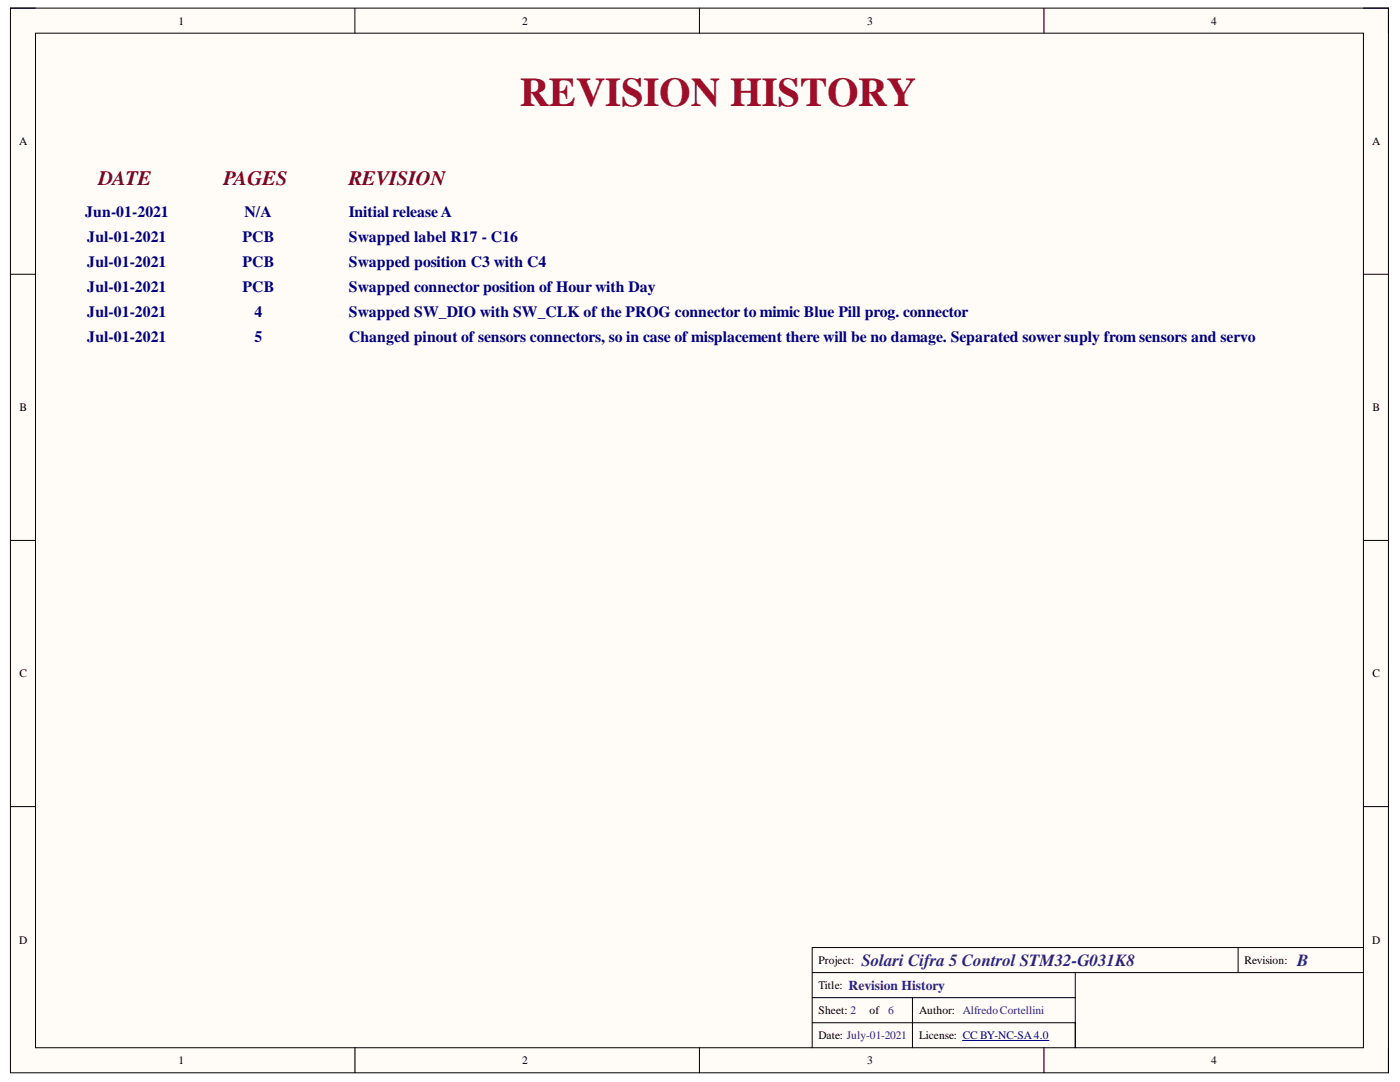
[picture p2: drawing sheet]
<svg xmlns="http://www.w3.org/2000/svg" width="279mm" height="216mm" viewBox="0 0 279 216" stroke-linecap="round" stroke-linejoin="round" font-family="sans-serif">
<defs><g id="words">
<text font-size="8.1" fill="#9e0e29" x="103.7" y="21.1">REVISION HISTORY</text>
<g font-size="4.1" fill="#800000">
<text x="19.6" y="37">DATE</text>
<text x="44.6" y="37">PAGES</text>
<text x="69.6" y="37">REVISION</text>
</g>
<g font-size="3.4" fill="#351c75">
<text x="171.9" y="192.8">Solari Cifra 5 Control STM32-G031K8</text>
<text x="258.9" y="192.8">B</text>
</g>
<g font-size="3.1" fill="#000080">
<text x="17" y="43.2">Jun-01-2021</text>
<text x="48.8" y="43.2">N/A</text>
<text x="69.6" y="43.2">Initial release A</text>
<text x="17.4" y="48.2">Jul-01-2021</text>
<text x="17.4" y="53.2">Jul-01-2021</text>
<text x="48.4" y="48.2">PCB</text>
<text x="48.4" y="53.2">PCB</text>
<text x="69.6" y="48.2">Swapped label R17 - C16</text>
<text x="69.6" y="53.2">Swapped position C3 with C4</text>
<text x="17.4" y="58.2">Jul-01-2021</text>
<text x="48.4" y="58.2">PCB</text>
<text x="69.6" y="58.2">Swapped connector position of Hour with Day</text>
<text x="17.4" y="63.2">Jul-01-2021</text>
<text x="50.8" y="63.2">4</text>
<text x="69.6" y="63.2">Swapped SW_DIO with SW_CLK of the PROG connector to mimic Blue Pill prog. connector</text>
<text x="17.4" y="68.2">Jul-01-2021</text>
<text x="50.8" y="68.2">5</text>
<text x="69.6" y="68.2">Changed pinout of sensors connectors, so in case of misplacement there will be no damage. Separated sower suply from sensors and servo</text>
</g>
<text font-size="2.7" fill="#351c75" x="169.4" y="197.5">Revision History</text>
<g font-size="2.3">
<text x="35.6" y="4.9">1</text>
<text x="104.2" y="4.9">2</text>
<text x="173.1" y="4.9">3</text>
<text x="241.7" y="4.9">4</text>
<text x="3.8" y="28.9">A</text>
<text x="273.8" y="28.9">A</text>
<text x="3.9" y="82">B</text>
<text x="273.9" y="82">B</text>
<text x="3.9" y="135.2">C</text>
<text x="273.9" y="135.2">C</text>
<text x="3.8" y="188.3">D</text>
<text x="273.8" y="188.3">D</text>
<text x="163.4" y="197.3">Title:</text>
<text x="163.4" y="192.3">Project:</text>
<text x="248.4" y="192.3">Revision:</text>
<text x="163.4" y="202.3">Sheet: 2</text>
<text x="173.5" y="202.3">of</text>
<text x="183.4" y="202.3">Author: AlfredoCortellini</text>
<text x="163.4" y="207.4">Date: July-01-2021</text>
<text x="183.4" y="207.4">License: CC BY-NC-SA 4.0</text>
<text x="35.6" y="212.4">1</text>
<text x="104.2" y="212.4">2</text>
<text x="173.1" y="212.4">3</text>
<text x="241.7" y="212.4">4</text>
</g>
<text font-size="2.3" fill="#351c75" x="177.2" y="202.3">6</text>
</g></defs>
<path d="M2.1 1.6h275v212.5h-275z" fill-rule="evenodd" fill="#fffcf8"/>
<path d="M2.1 1.6h275v212.5h-275z" fill="none" stroke="#000" stroke-width=".2"/>
<path d="M7.1 6.6h265v202.5h-265z" fill-rule="evenodd" fill="#fffcf8"/>
<g fill="none" stroke="#000" stroke-width=".2">
<path d="M2.1 1.6h5M7.1 6.6h265v202.5h-265zM70.8 1.6v5M139.6 1.6v5M208.3 1.6v5M272.1 1.6h5v5M2.1 54.7h5M272.1 54.7h5M2.1 107.8h5M272.1 107.8h5M2.1 161h5M272.1 161h5"/>
<path d="M162.1 194.1h110M162.1 199.1h52.5M182.1 199.1v10M214.6 194.1v15M247.1 189.1v5M272.1 189.1h-110v20M70.8 209.1v5M139.6 209.1v5M162.1 204.1h52.5M208.3 209.1v5M277.1 209.1v5"/>
</g>
<path d="M192.1 207.6h17.2" fill="none" stroke="#000080" stroke-width=".2"/>
<use href="#words"/>
</svg>
